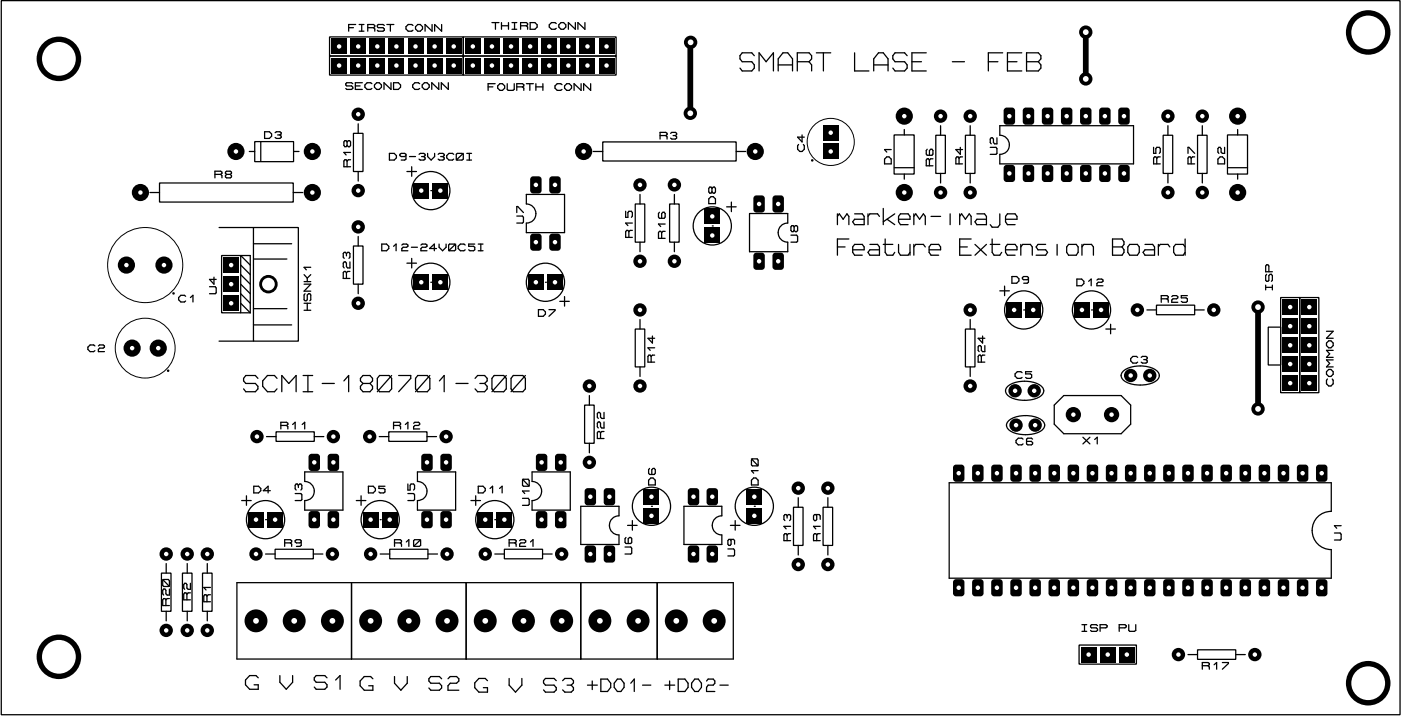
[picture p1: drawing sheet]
<svg xmlns="http://www.w3.org/2000/svg" width="186mm" height="95mm" viewBox="0 0 186 95" stroke-linecap="round" stroke-linejoin="round" font-family="sans-serif">
<!-- layer: Layer 1 -->
<path d="M91.8 5.6v9.5M144.4 4.3v6.2M167.3 40.9v13.5" fill="none" stroke="#000" stroke-width=".76"/>
<g fill="#000">
<circle cx="91.8" cy="5.7" r=".38"/>
<circle cx="167.3" cy="54.4" r=".89"/>
<circle cx="167.3" cy="40.9" r=".38"/>
</g>
<circle cx="167.3" cy="54.4" r=".38" fill="#fff"/>
<circle cx="167.3" cy="40.9" r=".89" fill="#000"/>
<circle cx="167.3" cy="40.9" r=".38" fill="#fff"/>
<circle cx="91.8" cy="5.6" r=".89" fill="#000"/>
<circle cx="91.8" cy="5.6" r=".38" fill="#fff"/>
<circle cx="91.8" cy="15.1" r=".89" fill="#000"/>
<circle cx="91.8" cy="15.1" r=".38" fill="#fff"/>
<circle cx="144.4" cy="4.3" r=".89" fill="#000"/>
<circle cx="144.4" cy="4.3" r=".38" fill="#fff"/>
<circle cx="144.4" cy="10.5" r=".89" fill="#000"/>
<circle cx="144.4" cy="10.5" r=".38" fill="#fff"/>
<circle cx="7.8" cy="7.8" r="2.96" fill="#000"/>
<circle cx="7.8" cy="7.8" r="2.24" fill="#fff"/>
<circle cx="7.8" cy="87.4" r="2.96" fill="#000"/>
<circle cx="7.8" cy="87.4" r="2.24" fill="#fff"/>
<circle cx="181.9" cy="4.3" r="2.96" fill="#000"/>
<circle cx="181.9" cy="4.3" r="2.24" fill="#fff"/>
<circle cx="181.9" cy="90.9" r="2.96" fill="#000"/>
<circle cx="181.9" cy="90.9" r="2.24" fill="#fff"/>
<path d="M44.1 5.2h2v2h-2z" fill="#000"/>
<circle cx="45.1" cy="6.2" r=".3" fill="#fff"/>
<path d="M46.6 5.2h2v2h-2z" fill="#000"/>
<circle cx="47.6" cy="6.2" r=".3" fill="#fff"/>
<path d="M49.1 5.2h2.1v2h-2.1z" fill="#000"/>
<circle cx="50.2" cy="6.2" r=".3" fill="#fff"/>
<path d="M51.7 5.2h2v2h-2z" fill="#000"/>
<circle cx="52.7" cy="6.2" r=".3" fill="#fff"/>
<path d="M54.2 5.2h2.1v2h-2.1z" fill="#000"/>
<circle cx="55.2" cy="6.2" r=".3" fill="#fff"/>
<path d="M56.8 5.2h2v2h-2z" fill="#000"/>
<circle cx="57.8" cy="6.2" r=".3" fill="#fff"/>
<path d="M59.3 5.2h2v2h-2z" fill="#000"/>
<circle cx="60.3" cy="6.2" r=".3" fill="#fff"/>
<path d="M44.1 7.7h2v2h-2z" fill="#000"/>
<circle cx="45.1" cy="8.7" r=".3" fill="#fff"/>
<path d="M46.6 7.7h2v2h-2z" fill="#000"/>
<circle cx="47.6" cy="8.7" r=".3" fill="#fff"/>
<path d="M49.1 7.7h2.1v2h-2.1z" fill="#000"/>
<circle cx="50.2" cy="8.7" r=".3" fill="#fff"/>
<path d="M51.7 7.7h2v2h-2z" fill="#000"/>
<circle cx="52.7" cy="8.7" r=".3" fill="#fff"/>
<path d="M54.2 7.7h2.1v2h-2.1z" fill="#000"/>
<circle cx="55.2" cy="8.7" r=".3" fill="#fff"/>
<path d="M56.8 7.7h2v2h-2z" fill="#000"/>
<circle cx="57.8" cy="8.7" r=".3" fill="#fff"/>
<path d="M59.3 7.7h2v2h-2z" fill="#000"/>
<circle cx="60.3" cy="8.7" r=".3" fill="#fff"/>
<path d="M61.8 5.2h2.1v2h-2.1z" fill="#000"/>
<circle cx="62.9" cy="6.2" r=".3" fill="#fff"/>
<path d="M64.4 5.2h2v2h-2z" fill="#000"/>
<circle cx="65.4" cy="6.2" r=".3" fill="#fff"/>
<path d="M66.9 5.2h2.1v2h-2.1z" fill="#000"/>
<circle cx="67.9" cy="6.2" r=".3" fill="#fff"/>
<path d="M69.5 5.2h2v2h-2z" fill="#000"/>
<circle cx="70.5" cy="6.2" r=".3" fill="#fff"/>
<path d="M72 5.2h2v2h-2z" fill="#000"/>
<circle cx="73" cy="6.2" r=".3" fill="#fff"/>
<path d="M74.5 5.2h2.1v2h-2.1z" fill="#000"/>
<circle cx="75.6" cy="6.2" r=".3" fill="#fff"/>
<path d="M77.1 5.2h2v2h-2z" fill="#000"/>
<circle cx="78.1" cy="6.2" r=".3" fill="#fff"/>
<path d="M79.6 5.2h2.1v2h-2.1z" fill="#000"/>
<circle cx="80.6" cy="6.2" r=".3" fill="#fff"/>
<path d="M61.8 7.7h2.1v2h-2.1z" fill="#000"/>
<circle cx="62.9" cy="8.7" r=".3" fill="#fff"/>
<path d="M64.4 7.7h2v2h-2z" fill="#000"/>
<circle cx="65.4" cy="8.7" r=".3" fill="#fff"/>
<path d="M66.9 7.7h2.1v2h-2.1z" fill="#000"/>
<circle cx="67.9" cy="8.7" r=".3" fill="#fff"/>
<path d="M69.5 7.7h2v2h-2z" fill="#000"/>
<circle cx="70.5" cy="8.7" r=".3" fill="#fff"/>
<path d="M72 7.7h2v2h-2z" fill="#000"/>
<circle cx="73" cy="8.7" r=".3" fill="#fff"/>
<path d="M74.5 7.7h2.1v2h-2.1z" fill="#000"/>
<circle cx="75.6" cy="8.7" r=".3" fill="#fff"/>
<path d="M77.1 7.7h2v2h-2z" fill="#000"/>
<circle cx="78.1" cy="8.7" r=".3" fill="#fff"/>
<path d="M79.6 7.7h2.1v2h-2.1z" fill="#000"/>
<circle cx="80.6" cy="8.7" r=".3" fill="#fff"/>
<path d="M175 62l.3-.2h.8l.3 .2 .1 1.8-.2 .3h-1l-.3-.2z" fill-rule="evenodd" fill="#000"/>
<circle cx="175.7" cy="62.9" r=".3" fill="#fff"/>
<path d="M172.5 62l.3-.2h.8l.3 .2v1.8l-.2 .3h-.9l-.3-.2z" fill-rule="evenodd" fill="#000"/>
<circle cx="173.2" cy="62.9" r=".3" fill="#fff"/>
<path d="M169.9 62l.3-.2h.9l.3 .2v1.8l-.2 .3h-1l-.3-.2z" fill-rule="evenodd" fill="#000"/>
<circle cx="170.6" cy="62.9" r=".3" fill="#fff"/>
<path d="M167.4 62l.3-.2h.8l.3 .2 .1 1.8-.2 .3h-1l-.3-.2z" fill-rule="evenodd" fill="#000"/>
<circle cx="168.1" cy="62.9" r=".3" fill="#fff"/>
<path d="M164.8 62l.3-.2h.9l.3 .2v1.8l-.2 .3h-1l-.3-.2z" fill-rule="evenodd" fill="#000"/>
<circle cx="165.6" cy="62.9" r=".3" fill="#fff"/>
<path d="M162.3 62l.3-.2h.8l.3 .2 .1 1.8-.2 .3h-1l-.3-.2z" fill-rule="evenodd" fill="#000"/>
<circle cx="163" cy="62.9" r=".3" fill="#fff"/>
<path d="M159.8 62l.3-.2h.8l.3 .2v1.8l-.2 .3h-.9l-.3-.2z" fill-rule="evenodd" fill="#000"/>
<circle cx="160.5" cy="62.9" r=".3" fill="#fff"/>
<path d="M157.2 62l.3-.2h.9l.3 .2v1.8l-.2 .3h-1l-.3-.2z" fill-rule="evenodd" fill="#000"/>
<circle cx="157.9" cy="62.9" r=".3" fill="#fff"/>
<path d="M154.7 62l.3-.2h.8l.3 .2 .1 1.8-.2 .3h-1l-.3-.2z" fill-rule="evenodd" fill="#000"/>
<circle cx="155.4" cy="62.9" r=".3" fill="#fff"/>
<path d="M152.1 62l.3-.2h.9l.3 .2v1.8l-.2 .3h-1l-.3-.2z" fill-rule="evenodd" fill="#000"/>
<circle cx="152.9" cy="62.9" r=".3" fill="#fff"/>
<path d="M149.6 62l.3-.2h.8l.3 .2 .1 1.8-.2 .3h-1l-.3-.2z" fill-rule="evenodd" fill="#000"/>
<circle cx="150.3" cy="62.9" r=".3" fill="#fff"/>
<path d="M147.1 62l.3-.2h.8l.3 .2v1.8l-.2 .3h-.9l-.3-.2z" fill-rule="evenodd" fill="#000"/>
<circle cx="147.8" cy="62.9" r=".3" fill="#fff"/>
<path d="M144.5 62l.3-.2h.9l.3 .2v1.8l-.2 .3h-1l-.3-.2z" fill-rule="evenodd" fill="#000"/>
<circle cx="145.2" cy="62.9" r=".3" fill="#fff"/>
<path d="M142 62l.3-.2h.8l.3 .2 .1 1.8-.2 .3h-1l-.3-.2z" fill-rule="evenodd" fill="#000"/>
<circle cx="142.7" cy="62.9" r=".3" fill="#fff"/>
<path d="M139.4 62l.3-.2h.9l.3 .2v1.8l-.2 .3h-1l-.3-.2z" fill-rule="evenodd" fill="#000"/>
<circle cx="140.2" cy="62.9" r=".3" fill="#fff"/>
<path d="M136.9 62l.3-.2h.8l.3 .2 .1 1.8-.2 .3h-1l-.3-.2z" fill-rule="evenodd" fill="#000"/>
<circle cx="137.6" cy="62.9" r=".3" fill="#fff"/>
<path d="M134.4 62l.3-.2h.8l.3 .2v1.8l-.2 .3h-.9l-.3-.2z" fill-rule="evenodd" fill="#000"/>
<circle cx="135.1" cy="62.9" r=".3" fill="#fff"/>
<path d="M131.8 62l.3-.2h.9l.3 .2v1.8l-.2 .3h-1l-.3-.2z" fill-rule="evenodd" fill="#000"/>
<circle cx="132.5" cy="62.9" r=".3" fill="#fff"/>
<path d="M129.3 62l.3-.2h.8l.3 .2 .1 1.8-.2 .3h-1l-.3-.2z" fill-rule="evenodd" fill="#000"/>
<circle cx="130" cy="62.9" r=".3" fill="#fff"/>
<path d="M126.7 62l.3-.2h.9l.3 .2v1.8l-.2 .3h-1l-.3-.2z" fill-rule="evenodd" fill="#000"/>
<circle cx="127.5" cy="62.9" r=".3" fill="#fff"/>
<path d="M126.7 77.3l.3-.3h.9l.3 .3v1.7l-.2 .3h-1l-.3-.2z" fill-rule="evenodd" fill="#000"/>
<circle cx="127.5" cy="78.2" r=".3" fill="#fff"/>
<path d="M129.3 77.3l.3-.3h.8l.3 .3 .1 1.7-.2 .3h-1l-.3-.2z" fill-rule="evenodd" fill="#000"/>
<circle cx="130" cy="78.2" r=".3" fill="#fff"/>
<path d="M131.8 77.3l.3-.3h.9l.3 .3v1.7l-.2 .3h-1l-.3-.2z" fill-rule="evenodd" fill="#000"/>
<circle cx="132.5" cy="78.2" r=".3" fill="#fff"/>
<path d="M134.4 77.3l.3-.3h.8l.3 .3v1.7l-.2 .3h-.9l-.3-.2z" fill-rule="evenodd" fill="#000"/>
<circle cx="135.1" cy="78.2" r=".3" fill="#fff"/>
<path d="M136.9 77.3l.3-.3h.8l.3 .3 .1 1.7-.2 .3h-1l-.3-.2z" fill-rule="evenodd" fill="#000"/>
<circle cx="137.6" cy="78.2" r=".3" fill="#fff"/>
<path d="M139.4 77.3l.3-.3h.9l.3 .3v1.7l-.2 .3h-1l-.3-.2z" fill-rule="evenodd" fill="#000"/>
<circle cx="140.2" cy="78.2" r=".3" fill="#fff"/>
<path d="M142 77.3l.3-.3h.8l.3 .3 .1 1.7-.2 .3h-1l-.3-.2z" fill-rule="evenodd" fill="#000"/>
<circle cx="142.7" cy="78.2" r=".3" fill="#fff"/>
<path d="M144.5 77.3l.3-.3h.9l.3 .3v1.7l-.2 .3h-1l-.3-.2z" fill-rule="evenodd" fill="#000"/>
<circle cx="145.2" cy="78.2" r=".3" fill="#fff"/>
<path d="M147.1 77.3l.3-.3h.8l.3 .3v1.7l-.2 .3h-.9l-.3-.2z" fill-rule="evenodd" fill="#000"/>
<circle cx="147.8" cy="78.2" r=".3" fill="#fff"/>
<path d="M149.6 77.3l.3-.3h.8l.3 .3 .1 1.7-.2 .3h-1l-.3-.2z" fill-rule="evenodd" fill="#000"/>
<circle cx="150.3" cy="78.2" r=".3" fill="#fff"/>
<path d="M152.1 77.3l.3-.3h.9l.3 .3v1.7l-.2 .3h-1l-.3-.2z" fill-rule="evenodd" fill="#000"/>
<circle cx="152.9" cy="78.2" r=".3" fill="#fff"/>
<path d="M154.7 77.3l.3-.3h.8l.3 .3 .1 1.7-.2 .3h-1l-.3-.2z" fill-rule="evenodd" fill="#000"/>
<circle cx="155.4" cy="78.2" r=".3" fill="#fff"/>
<path d="M157.2 77.3l.3-.3h.9l.3 .3v1.7l-.2 .3h-1l-.3-.2z" fill-rule="evenodd" fill="#000"/>
<circle cx="157.9" cy="78.2" r=".3" fill="#fff"/>
<path d="M159.8 77.3l.3-.3h.8l.3 .3v1.7l-.2 .3h-.9l-.3-.2z" fill-rule="evenodd" fill="#000"/>
<circle cx="160.5" cy="78.2" r=".3" fill="#fff"/>
<path d="M162.3 77.3l.3-.3h.8l.3 .3 .1 1.7-.2 .3h-1l-.3-.2z" fill-rule="evenodd" fill="#000"/>
<circle cx="163" cy="78.2" r=".3" fill="#fff"/>
<path d="M164.8 77.3l.3-.3h.9l.3 .3v1.7l-.2 .3h-1l-.3-.2z" fill-rule="evenodd" fill="#000"/>
<circle cx="165.6" cy="78.2" r=".3" fill="#fff"/>
<path d="M167.4 77.3l.3-.3h.8l.3 .3 .1 1.7-.2 .3h-1l-.3-.2z" fill-rule="evenodd" fill="#000"/>
<circle cx="168.1" cy="78.2" r=".3" fill="#fff"/>
<path d="M169.9 77.3l.3-.3h.9l.3 .3v1.7l-.2 .3h-1l-.3-.2z" fill-rule="evenodd" fill="#000"/>
<circle cx="170.6" cy="78.2" r=".3" fill="#fff"/>
<path d="M172.5 77.3l.3-.3h.8l.3 .3v1.7l-.2 .3h-.9l-.3-.2z" fill-rule="evenodd" fill="#000"/>
<circle cx="173.2" cy="78.2" r=".3" fill="#fff"/>
<path d="M175 77.3l.3-.3h.8l.3 .3 .1 1.7-.2 .3h-1l-.3-.2z" fill-rule="evenodd" fill="#000"/>
<circle cx="175.7" cy="78.2" r=".3" fill="#fff"/>
<path d="M29.7 34.2h2v2.1h-2z" fill="#000"/>
<circle cx="30.7" cy="35.3" r=".3" fill="#fff"/>
<path d="M29.7 36.8h2v2h-2z" fill="#000"/>
<circle cx="30.7" cy="37.8" r=".3" fill="#fff"/>
<path d="M29.7 39.3h2v2.1h-2z" fill="#000"/>
<circle cx="30.7" cy="40.3" r=".3" fill="#fff"/>
<circle cx="35.7" cy="37.8" r="1.23" fill="#000"/>
<circle cx="35.7" cy="37.8" r=".85" fill="#fff"/>
<circle cx="77.6" cy="20.2" r="1.14" fill="#000"/>
<circle cx="77.6" cy="20.2" r=".3" fill="#fff"/>
<circle cx="100.4" cy="20.2" r="1.14" fill="#000"/>
<circle cx="100.4" cy="20.2" r=".3" fill="#fff"/>
<circle cx="147.8" cy="55.2" r="1.02" fill="#000"/>
<circle cx="147.8" cy="55.2" r=".3" fill="#fff"/>
<circle cx="142.7" cy="55.2" r="1.02" fill="#000"/>
<circle cx="142.7" cy="55.2" r=".3" fill="#fff"/>
<circle cx="41.5" cy="25.6" r="1.14" fill="#000"/>
<circle cx="41.5" cy="25.6" r=".3" fill="#fff"/>
<circle cx="18.7" cy="25.6" r="1.14" fill="#000"/>
<circle cx="18.7" cy="25.6" r=".3" fill="#fff"/>
<circle cx="41.5" cy="20.2" r="1.14" fill="#000"/>
<circle cx="41.5" cy="20.2" r=".3" fill="#fff"/>
<circle cx="31.4" cy="20.2" r="1.14" fill="#000"/>
<circle cx="31.4" cy="20.2" r=".3" fill="#fff"/>
<circle cx="34" cy="82.6" r="1.52" fill="#000"/>
<circle cx="34" cy="82.6" r=".38" fill="#fff"/>
<circle cx="39.1" cy="82.6" r="1.52" fill="#000"/>
<circle cx="39.1" cy="82.6" r=".38" fill="#fff"/>
<circle cx="44.2" cy="82.6" r="1.52" fill="#000"/>
<circle cx="44.2" cy="82.6" r=".38" fill="#fff"/>
<circle cx="49.3" cy="82.6" r="1.52" fill="#000"/>
<circle cx="49.3" cy="82.6" r=".38" fill="#fff"/>
<circle cx="54.4" cy="82.6" r="1.52" fill="#000"/>
<circle cx="54.4" cy="82.6" r=".38" fill="#fff"/>
<circle cx="59.4" cy="82.6" r="1.52" fill="#000"/>
<circle cx="59.4" cy="82.6" r=".38" fill="#fff"/>
<circle cx="79.8" cy="82.6" r="1.52" fill="#000"/>
<circle cx="79.8" cy="82.6" r=".38" fill="#fff"/>
<circle cx="84.8" cy="82.6" r="1.52" fill="#000"/>
<circle cx="84.8" cy="82.6" r=".38" fill="#fff"/>
<circle cx="21.8" cy="35.3" r="1.14" fill="#000"/>
<circle cx="21.8" cy="35.3" r=".3" fill="#fff"/>
<circle cx="16.8" cy="35.3" r="1.14" fill="#000"/>
<circle cx="16.8" cy="35.3" r=".3" fill="#fff"/>
<circle cx="27.6" cy="73.7" r=".89" fill="#000"/>
<circle cx="27.6" cy="73.7" r=".3" fill="#fff"/>
<circle cx="27.6" cy="83.9" r=".89" fill="#000"/>
<circle cx="27.6" cy="83.9" r=".3" fill="#fff"/>
<circle cx="24.9" cy="73.7" r=".89" fill="#000"/>
<circle cx="24.9" cy="73.7" r=".3" fill="#fff"/>
<circle cx="24.9" cy="83.9" r=".89" fill="#000"/>
<circle cx="24.9" cy="83.9" r=".3" fill="#fff"/>
<circle cx="47.6" cy="25.4" r=".89" fill="#000"/>
<circle cx="47.6" cy="25.4" r=".3" fill="#fff"/>
<circle cx="47.6" cy="15.2" r=".89" fill="#000"/>
<circle cx="47.6" cy="15.2" r=".3" fill="#fff"/>
<path d="M55 24.3h2v2.1h-2z" fill="#000"/>
<circle cx="56" cy="25.4" r=".3" fill="#fff"/>
<path d="M57.5 24.3h2.1v2.1h-2.1z" fill="#000"/>
<circle cx="58.5" cy="25.4" r=".3" fill="#fff"/>
<path d="M70.6 31.2l.2-.1h.9l.3 .2v1.7l-.2 .3-1 .1-.3-.3v-1.7z" fill-rule="evenodd" fill="#000"/>
<circle cx="71.2" cy="32.2" r=".3" fill="#fff"/>
<path d="M73.1 31.2l.3-.1h.8l.3 .2v1.7l-.2 .3-.9 .1-.3-.3-.1-1.7z" fill-rule="evenodd" fill="#000"/>
<circle cx="73.8" cy="32.2" r=".3" fill="#fff"/>
<path d="M73.1 23.6l.3-.1h.8l.3 .2v1.7l-.2 .3h-.9l-.3-.2-.1-1.7z" fill-rule="evenodd" fill="#000"/>
<circle cx="73.8" cy="24.6" r=".3" fill="#fff"/>
<path d="M70.6 23.6l.2-.1h.9l.3 .2v1.7l-.2 .3h-1l-.3-.2v-1.7z" fill-rule="evenodd" fill="#000"/>
<circle cx="71.2" cy="24.6" r=".3" fill="#fff"/>
<path d="M72.8 36.5h2v2.1h-2z" fill="#000"/>
<circle cx="73.8" cy="37.5" r=".3" fill="#fff"/>
<path d="M70.2 36.5h2.1v2.1h-2.1z" fill="#000"/>
<circle cx="71.2" cy="37.5" r=".3" fill="#fff"/>
<path d="M133.5 22.1l.3-.2h.8l.3 .2 .1 1.8-.3 .3h-.9l-.3-.2-.1-1.7z" fill-rule="evenodd" fill="#000"/>
<circle cx="134.2" cy="23.1" r=".3" fill="#fff"/>
<path d="M136.1 22.1l.2-.2h.9l.3 .2v1.8l-.2 .3h-1l-.3-.2v-1.7z" fill-rule="evenodd" fill="#000"/>
<circle cx="136.7" cy="23.1" r=".3" fill="#fff"/>
<path d="M138.6 22.1l.3-.2h.8l.3 .2v1.8l-.2 .3h-.9l-.3-.2-.1-1.7z" fill-rule="evenodd" fill="#000"/>
<circle cx="139.3" cy="23.1" r=".3" fill="#fff"/>
<path d="M141.1 22.1l.3-.2h.8l.3 .2 .1 1.8-.2 .3h-1l-.3-.2v-1.7z" fill-rule="evenodd" fill="#000"/>
<circle cx="141.8" cy="23.1" r=".3" fill="#fff"/>
<path d="M143.7 22.1l.2-.2h.9l.3 .2v1.8l-.2 .3h-1l-.3-.2v-1.7z" fill-rule="evenodd" fill="#000"/>
<circle cx="144.4" cy="23.1" r=".3" fill="#fff"/>
<path d="M146.2 22.1l.3-.2h.8l.3 .2 .1 1.8-.3 .3h-.9l-.3-.2-.1-1.7z" fill-rule="evenodd" fill="#000"/>
<circle cx="146.9" cy="23.1" r=".3" fill="#fff"/>
<path d="M148.8 22.1l.2-.2h.9l.3 .2v1.8l-.2 .3h-1l-.3-.2v-1.7z" fill-rule="evenodd" fill="#000"/>
<circle cx="149.4" cy="23.1" r=".3" fill="#fff"/>
<path d="M148.8 14.5l.2-.2h.9l.3 .2v1.8l-.2 .3h-1l-.3-.2v-1.8z" fill-rule="evenodd" fill="#000"/>
<circle cx="149.4" cy="15.5" r=".3" fill="#fff"/>
<path d="M146.2 14.5l.3-.2h.8l.3 .2 .1 1.8-.3 .3h-.9l-.3-.2-.1-1.8z" fill-rule="evenodd" fill="#000"/>
<circle cx="146.9" cy="15.5" r=".3" fill="#fff"/>
<path d="M143.7 14.5l.2-.2h.9l.3 .2v1.8l-.2 .3h-1l-.3-.2v-1.8z" fill-rule="evenodd" fill="#000"/>
<circle cx="144.4" cy="15.5" r=".3" fill="#fff"/>
<path d="M141.1 14.5l.3-.2h.8l.3 .2 .1 1.8-.2 .3h-1l-.3-.2v-1.8z" fill-rule="evenodd" fill="#000"/>
<circle cx="141.8" cy="15.5" r=".3" fill="#fff"/>
<path d="M138.6 14.5l.3-.2h.8l.3 .2v1.8l-.2 .3h-.9l-.3-.2-.1-1.8z" fill-rule="evenodd" fill="#000"/>
<circle cx="139.3" cy="15.5" r=".3" fill="#fff"/>
<path d="M136.1 14.5l.2-.2h.9l.3 .2v1.8l-.2 .3h-1l-.3-.2v-1.8z" fill-rule="evenodd" fill="#000"/>
<circle cx="136.7" cy="15.5" r=".3" fill="#fff"/>
<path d="M133.5 14.5l.3-.2h.8l.3 .2 .1 1.8-.3 .3h-.9l-.3-.2-.1-1.8z" fill-rule="evenodd" fill="#000"/>
<circle cx="134.2" cy="15.5" r=".3" fill="#fff"/>
<circle cx="129" cy="25.6" r=".89" fill="#000"/>
<circle cx="129" cy="25.6" r=".3" fill="#fff"/>
<circle cx="129" cy="15.5" r=".89" fill="#000"/>
<circle cx="129" cy="15.5" r=".3" fill="#fff"/>
<circle cx="155.3" cy="25.6" r=".89" fill="#000"/>
<circle cx="155.3" cy="25.6" r=".3" fill="#fff"/>
<circle cx="155.3" cy="15.5" r=".89" fill="#000"/>
<circle cx="155.3" cy="15.5" r=".3" fill="#fff"/>
<circle cx="125.1" cy="25.6" r=".89" fill="#000"/>
<circle cx="125.1" cy="25.6" r=".3" fill="#fff"/>
<circle cx="125.1" cy="15.5" r=".89" fill="#000"/>
<circle cx="125.1" cy="15.5" r=".3" fill="#fff"/>
<circle cx="159.9" cy="25.6" r=".89" fill="#000"/>
<circle cx="159.9" cy="25.6" r=".3" fill="#fff"/>
<circle cx="159.9" cy="15.5" r=".89" fill="#000"/>
<circle cx="159.9" cy="15.5" r=".3" fill="#fff"/>
<circle cx="120.2" cy="15.5" r="1.14" fill="#000"/>
<circle cx="120.2" cy="15.5" r=".3" fill="#fff"/>
<circle cx="120.2" cy="25.6" r="1.14" fill="#000"/>
<circle cx="120.2" cy="25.6" r=".3" fill="#fff"/>
<circle cx="164.5" cy="15.5" r="1.14" fill="#000"/>
<circle cx="164.5" cy="15.5" r=".3" fill="#fff"/>
<circle cx="164.5" cy="25.6" r="1.14" fill="#000"/>
<circle cx="164.5" cy="25.6" r=".3" fill="#fff"/>
<path d="M109.4 19.1h2.1v2.1h-2.1z" fill="#000"/>
<circle cx="110.4" cy="20.2" r=".3" fill="#fff"/>
<path d="M109.4 16.6h2.1v2.1h-2.1z" fill="#000"/>
<circle cx="110.4" cy="17.7" r=".3" fill="#fff"/>
<circle cx="135" cy="52" r=".89" fill="#000"/>
<circle cx="135" cy="52" r=".3" fill="#fff"/>
<circle cx="137.5" cy="52" r=".89" fill="#000"/>
<circle cx="137.5" cy="52" r=".3" fill="#fff"/>
<circle cx="137.6" cy="56.6" r=".89" fill="#000"/>
<circle cx="137.6" cy="56.6" r=".3" fill="#fff"/>
<circle cx="135.1" cy="56.6" r=".89" fill="#000"/>
<circle cx="135.1" cy="56.6" r=".3" fill="#fff"/>
<path d="M41.1 68.2l.3-.2h.8l.3 .2v1.7l-.2 .3-.9 .1-.3-.2-.1-1.8z" fill-rule="evenodd" fill="#000"/>
<circle cx="41.8" cy="69.1" r=".3" fill="#fff"/>
<path d="M43.6 68.2l.3-.2h.8l.3 .2 .1 1.7-.2 .3-1 .1-.3-.2v-1.8z" fill-rule="evenodd" fill="#000"/>
<circle cx="44.3" cy="69.1" r=".3" fill="#fff"/>
<path d="M43.6 60.5l.3-.1h.8l.3 .2 .1 1.7-.2 .3-1 .1-.3-.3v-1.7z" fill-rule="evenodd" fill="#000"/>
<circle cx="44.3" cy="61.5" r=".3" fill="#fff"/>
<path d="M41.1 60.5l.3-.1h.8l.3 .2v1.7l-.2 .3-.9 .1-.3-.3-.1-1.7z" fill-rule="evenodd" fill="#000"/>
<circle cx="41.8" cy="61.5" r=".3" fill="#fff"/>
<path d="M56.1 68.2l.2-.2h.9l.3 .2v1.7l-.2 .3-1 .1-.3-.2v-1.8z" fill-rule="evenodd" fill="#000"/>
<circle cx="56.8" cy="69.1" r=".3" fill="#fff"/>
<path d="M58.6 68.2l.3-.2h.8l.3 .2 .1 1.7-.2 .3-1 .1-.3-.2-.1-1.8z" fill-rule="evenodd" fill="#000"/>
<circle cx="59.3" cy="69.1" r=".3" fill="#fff"/>
<path d="M58.6 60.5l.3-.1h.8l.3 .2 .1 1.7-.2 .3-1 .1-.3-.3-.1-1.7z" fill-rule="evenodd" fill="#000"/>
<circle cx="59.3" cy="61.5" r=".3" fill="#fff"/>
<path d="M56.1 60.5l.2-.1h.9l.3 .2v1.7l-.2 .3-1 .1-.3-.3v-1.7z" fill-rule="evenodd" fill="#000"/>
<circle cx="56.8" cy="61.5" r=".3" fill="#fff"/>
<path d="M80.3 65.1l.3-.2h.8l.3 .3 .1 1.7-.2 .3h-1l-.3-.2v-1.7z" fill-rule="evenodd" fill="#000"/>
<circle cx="81" cy="66.1" r=".3" fill="#fff"/>
<path d="M77.8 65.1l.3-.2h.8l.3 .3v1.7l-.2 .3h-.9l-.3-.2-.1-1.7z" fill-rule="evenodd" fill="#000"/>
<circle cx="78.5" cy="66.1" r=".3" fill="#fff"/>
<path d="M77.8 72.7l.3-.1h.8l.3 .2v1.7l-.2 .3h-.9l-.3-.2-.1-1.7z" fill-rule="evenodd" fill="#000"/>
<circle cx="78.5" cy="73.7" r=".3" fill="#fff"/>
<path d="M80.3 72.7l.3-.1h.8l.3 .2 .1 1.7-.2 .3h-1l-.3-.2v-1.7z" fill-rule="evenodd" fill="#000"/>
<circle cx="81" cy="73.7" r=".3" fill="#fff"/>
<path d="M102.7 26.2l.3-.2h.9l.3 .2v1.7l-.2 .3-1 .1-.3-.2z" fill-rule="evenodd" fill="#000"/>
<circle cx="103.5" cy="27.1" r=".3" fill="#fff"/>
<path d="M100.2 26.2l.3-.2h.8l.3 .2 .1 1.7-.2 .3-1 .1-.3-.2z" fill-rule="evenodd" fill="#000"/>
<circle cx="100.9" cy="27.1" r=".3" fill="#fff"/>
<path d="M100.2 33.8l.3-.2h.8l.3 .2 .1 1.8-.2 .3h-1l-.3-.2z" fill-rule="evenodd" fill="#000"/>
<circle cx="100.9" cy="34.8" r=".3" fill="#fff"/>
<path d="M102.7 33.8l.3-.2h.9l.3 .2v1.8l-.2 .3h-1l-.3-.2z" fill-rule="evenodd" fill="#000"/>
<circle cx="103.5" cy="34.8" r=".3" fill="#fff"/>
<circle cx="34" cy="73.7" r=".89" fill="#000"/>
<circle cx="34" cy="73.7" r=".3" fill="#fff"/>
<circle cx="44.2" cy="73.7" r=".89" fill="#000"/>
<circle cx="44.2" cy="73.7" r=".3" fill="#fff"/>
<path d="M33 68.1h2.1v2h-2.1z" fill="#000"/>
<circle cx="34" cy="69.1" r=".3" fill="#fff"/>
<path d="M35.6 68.1h2v2h-2z" fill="#000"/>
<circle cx="36.6" cy="69.1" r=".3" fill="#fff"/>
<circle cx="34.2" cy="58.1" r=".89" fill="#000"/>
<circle cx="34.2" cy="58.1" r=".3" fill="#fff"/>
<circle cx="44.3" cy="58.1" r=".89" fill="#000"/>
<circle cx="44.3" cy="58.1" r=".3" fill="#fff"/>
<circle cx="49.3" cy="73.7" r=".89" fill="#000"/>
<circle cx="49.3" cy="73.7" r=".3" fill="#fff"/>
<circle cx="59.4" cy="73.7" r=".89" fill="#000"/>
<circle cx="59.4" cy="73.7" r=".3" fill="#fff"/>
<path d="M48.3 68.1h2v2h-2z" fill="#000"/>
<circle cx="49.3" cy="69.1" r=".3" fill="#fff"/>
<path d="M50.8 68.1h2v2h-2z" fill="#000"/>
<circle cx="51.8" cy="69.1" r=".3" fill="#fff"/>
<circle cx="49.1" cy="58.1" r=".89" fill="#000"/>
<circle cx="49.1" cy="58.1" r=".3" fill="#fff"/>
<circle cx="59.3" cy="58.1" r=".89" fill="#000"/>
<circle cx="59.3" cy="58.1" r=".3" fill="#fff"/>
<path d="M93.7 27.8h2v2h-2z" fill="#000"/>
<circle cx="94.7" cy="28.8" r=".3" fill="#fff"/>
<path d="M93.7 30.3h2v2h-2z" fill="#000"/>
<circle cx="94.7" cy="31.3" r=".3" fill="#fff"/>
<circle cx="85.1" cy="34.8" r=".89" fill="#000"/>
<circle cx="85.1" cy="34.8" r=".3" fill="#fff"/>
<circle cx="85.1" cy="24.6" r=".89" fill="#000"/>
<circle cx="85.1" cy="24.6" r=".3" fill="#fff"/>
<circle cx="89.7" cy="24.6" r=".89" fill="#000"/>
<circle cx="89.7" cy="24.6" r=".3" fill="#fff"/>
<circle cx="89.7" cy="34.8" r=".89" fill="#000"/>
<circle cx="89.7" cy="34.8" r=".3" fill="#fff"/>
<path d="M85.6 67.6h2v2h-2z" fill="#000"/>
<circle cx="86.6" cy="68.6" r=".3" fill="#fff"/>
<path d="M85.6 65.1h2v2h-2z" fill="#000"/>
<circle cx="86.6" cy="66.1" r=".3" fill="#fff"/>
<circle cx="106.1" cy="75.1" r=".89" fill="#000"/>
<circle cx="106.1" cy="75.1" r=".3" fill="#fff"/>
<circle cx="106.1" cy="64.9" r=".89" fill="#000"/>
<circle cx="106.1" cy="64.9" r=".3" fill="#fff"/>
<circle cx="21" cy="46.3" r="1.14" fill="#000"/>
<circle cx="21" cy="46.3" r=".3" fill="#fff"/>
<circle cx="17.6" cy="46.3" r="1.14" fill="#000"/>
<circle cx="17.6" cy="46.3" r=".3" fill="#fff"/>
<circle cx="166.8" cy="87.1" r=".89" fill="#000"/>
<circle cx="166.8" cy="87.1" r=".3" fill="#fff"/>
<circle cx="156.7" cy="87.1" r=".89" fill="#000"/>
<circle cx="156.7" cy="87.1" r=".3" fill="#fff"/>
<path d="M170.5 39.8h2.1v2.1h-2.1z" fill="#000"/>
<circle cx="171.5" cy="40.9" r=".3" fill="#fff"/>
<path d="M170.5 42.4h2.1v2h-2.1z" fill="#000"/>
<circle cx="171.5" cy="43.4" r=".3" fill="#fff"/>
<path d="M170.5 44.9h2.1v2h-2.1z" fill="#000"/>
<circle cx="171.5" cy="45.9" r=".3" fill="#fff"/>
<path d="M170.5 47.4h2.1v2h-2.1z" fill="#000"/>
<circle cx="171.5" cy="48.4" r=".3" fill="#fff"/>
<path d="M170.5 50h2.1v2h-2.1z" fill="#000"/>
<circle cx="171.5" cy="51" r=".3" fill="#fff"/>
<path d="M173.1 39.8h2v2.1h-2z" fill="#000"/>
<circle cx="174.1" cy="40.9" r=".3" fill="#fff"/>
<path d="M173.1 42.4h2v2h-2z" fill="#000"/>
<circle cx="174.1" cy="43.4" r=".3" fill="#fff"/>
<path d="M173.1 44.9h2v2h-2z" fill="#000"/>
<circle cx="174.1" cy="45.9" r=".3" fill="#fff"/>
<path d="M173.1 47.4h2v2h-2z" fill="#000"/>
<circle cx="174.1" cy="48.4" r=".3" fill="#fff"/>
<path d="M173.1 50h2v2h-2z" fill="#000"/>
<circle cx="174.1" cy="51" r=".3" fill="#fff"/>
<path d="M143.7 86.1h2.1v2h-2.1z" fill="#000"/>
<circle cx="144.7" cy="87.1" r=".3" fill="#fff"/>
<path d="M146.3 86.1h2v2h-2z" fill="#000"/>
<circle cx="147.3" cy="87.1" r=".3" fill="#fff"/>
<path d="M148.8 86.1h2v2h-2z" fill="#000"/>
<circle cx="149.8" cy="87.1" r=".3" fill="#fff"/>
<circle cx="89.9" cy="82.6" r="1.52" fill="#000"/>
<circle cx="89.9" cy="82.6" r=".38" fill="#fff"/>
<circle cx="95" cy="82.6" r="1.52" fill="#000"/>
<circle cx="95" cy="82.6" r=".38" fill="#fff"/>
<path d="M99.3 67.6h2v2h-2z" fill="#000"/>
<circle cx="100.3" cy="68.6" r=".3" fill="#fff"/>
<path d="M99.3 65.1h2v2h-2z" fill="#000"/>
<circle cx="100.3" cy="66.1" r=".3" fill="#fff"/>
<circle cx="110.1" cy="75.1" r=".89" fill="#000"/>
<circle cx="110.1" cy="75.1" r=".3" fill="#fff"/>
<circle cx="110.1" cy="64.9" r=".89" fill="#000"/>
<circle cx="110.1" cy="64.9" r=".3" fill="#fff"/>
<path d="M94 65.1l.3-.2h.8l.3 .3 .1 1.7-.3 .3h-.9l-.3-.2-.1-1.7z" fill-rule="evenodd" fill="#000"/>
<circle cx="94.7" cy="66.1" r=".3" fill="#fff"/>
<path d="M91.5 65.1l.3-.2h.8l.3 .3 .1 1.7-.2 .3h-1l-.3-.2-.1-1.7z" fill-rule="evenodd" fill="#000"/>
<circle cx="92.2" cy="66.1" r=".3" fill="#fff"/>
<path d="M91.5 72.7l.3-.1h.8l.3 .2 .1 1.7-.2 .3h-1l-.3-.2-.1-1.7z" fill-rule="evenodd" fill="#000"/>
<circle cx="92.2" cy="73.7" r=".3" fill="#fff"/>
<path d="M94 72.7l.3-.1h.8l.3 .2 .1 1.7-.3 .3h-.9l-.3-.2-.1-1.7z" fill-rule="evenodd" fill="#000"/>
<circle cx="94.7" cy="73.7" r=".3" fill="#fff"/>
<circle cx="64.5" cy="82.6" r="1.52" fill="#000"/>
<circle cx="64.5" cy="82.6" r=".38" fill="#fff"/>
<circle cx="69.6" cy="82.6" r="1.52" fill="#000"/>
<circle cx="69.6" cy="82.6" r=".38" fill="#fff"/>
<circle cx="74.7" cy="82.6" r="1.52" fill="#000"/>
<circle cx="74.7" cy="82.6" r=".38" fill="#fff"/>
<circle cx="22.1" cy="73.7" r=".89" fill="#000"/>
<circle cx="22.1" cy="73.7" r=".3" fill="#fff"/>
<circle cx="22.1" cy="83.9" r=".89" fill="#000"/>
<circle cx="22.1" cy="83.9" r=".3" fill="#fff"/>
<path d="M63.5 68.1h2v2h-2z" fill="#000"/>
<circle cx="64.5" cy="69.1" r=".3" fill="#fff"/>
<path d="M66 68.1h2.1v2h-2.1z" fill="#000"/>
<circle cx="67.1" cy="69.1" r=".3" fill="#fff"/>
<circle cx="64.5" cy="73.7" r=".89" fill="#000"/>
<circle cx="64.5" cy="73.7" r=".3" fill="#fff"/>
<circle cx="74.7" cy="73.7" r=".89" fill="#000"/>
<circle cx="74.7" cy="73.7" r=".3" fill="#fff"/>
<circle cx="78.4" cy="51.4" r=".89" fill="#000"/>
<circle cx="78.4" cy="51.4" r=".3" fill="#fff"/>
<circle cx="78.4" cy="61.5" r=".89" fill="#000"/>
<circle cx="78.4" cy="61.5" r=".3" fill="#fff"/>
<path d="M71.3 68.2l.3-.2h.8l.3 .2 .1 1.7-.2 .3-1 .1-.3-.2-.1-1.8z" fill-rule="evenodd" fill="#000"/>
<circle cx="72" cy="69.1" r=".3" fill="#fff"/>
<path d="M73.9 68.2l.2-.2h.9l.3 .2v1.7l-.2 .3-1 .1-.3-.2v-1.8z" fill-rule="evenodd" fill="#000"/>
<circle cx="74.5" cy="69.1" r=".3" fill="#fff"/>
<path d="M73.9 60.5l.2-.1h.9l.3 .2v1.7l-.2 .3-1 .1-.3-.3v-1.7z" fill-rule="evenodd" fill="#000"/>
<circle cx="74.5" cy="61.5" r=".3" fill="#fff"/>
<path d="M71.3 60.5l.3-.1h.8l.3 .2 .1 1.7-.2 .3-1 .1-.3-.3-.1-1.7z" fill-rule="evenodd" fill="#000"/>
<circle cx="72" cy="61.5" r=".3" fill="#fff"/>
<circle cx="85.1" cy="41.2" r=".89" fill="#000"/>
<circle cx="85.1" cy="41.2" r=".3" fill="#fff"/>
<circle cx="85.1" cy="51.4" r=".89" fill="#000"/>
<circle cx="85.1" cy="51.4" r=".3" fill="#fff"/>
<circle cx="150.3" cy="50" r=".89" fill="#000"/>
<circle cx="150.3" cy="50" r=".3" fill="#fff"/>
<circle cx="152.9" cy="50" r=".89" fill="#000"/>
<circle cx="152.9" cy="50" r=".3" fill="#fff"/>
<path d="M55 36.5h2v2.1h-2z" fill="#000"/>
<circle cx="56" cy="37.5" r=".3" fill="#fff"/>
<path d="M57.5 36.5h2.1v2.1h-2.1z" fill="#000"/>
<circle cx="58.5" cy="37.5" r=".3" fill="#fff"/>
<circle cx="47.6" cy="30.2" r=".89" fill="#000"/>
<circle cx="47.6" cy="30.2" r=".3" fill="#fff"/>
<circle cx="47.6" cy="40.3" r=".89" fill="#000"/>
<circle cx="47.6" cy="40.3" r=".3" fill="#fff"/>
<path d="M133.8 40.2h2v2h-2z" fill="#000"/>
<circle cx="134.8" cy="41.2" r=".3" fill="#fff"/>
<path d="M136.4 40.2h2v2h-2z" fill="#000"/>
<circle cx="137.4" cy="41.2" r=".3" fill="#fff"/>
<circle cx="129" cy="41.2" r=".89" fill="#000"/>
<circle cx="129" cy="41.2" r=".3" fill="#fff"/>
<circle cx="129" cy="51.4" r=".89" fill="#000"/>
<circle cx="129" cy="51.4" r=".3" fill="#fff"/>
<path d="M145.4 40.2h2v2h-2z" fill="#000"/>
<circle cx="146.4" cy="41.2" r=".3" fill="#fff"/>
<path d="M142.8 40.2h2.1v2h-2.1z" fill="#000"/>
<circle cx="143.8" cy="41.2" r=".3" fill="#fff"/>
<circle cx="151.2" cy="41.2" r=".89" fill="#000"/>
<circle cx="151.2" cy="41.2" r=".3" fill="#fff"/>
<circle cx="161.4" cy="41.2" r=".89" fill="#000"/>
<circle cx="161.4" cy="41.2" r=".3" fill="#fff"/>
<g fill="none" stroke="#000" stroke-width=".17">
<path d="M.2 .1h185.9v95h-185.9zM33.9 18.8h5.1v2.7h-5.1zM34.7 18.8v2.7M35.2 17.5h.6l.3 .3v.3l-.3 .3h-.6zM36.6 17.7l.1-.2h.5l.2 .2v.1l-.2 .1M36.9 17.9h.3M37.2 17.9l.2 .2v.2l-.2 .1h-.5l-.1-.1M43.8 4.9h17.8v2.6h-17.8zM43.8 7.5h17.8v2.5h-17.8zM46.1 18.9l.2-.2h.2l.1 .2v.4l-.1 .2h-.2l-.2-.2M46.1 18.9l-.1-.2h-.2l-.1 .2v.4l.1 .2h.2l.1-.2M46.1 18.9v.4"/>
<path d="M46.4 3.7h.6M46.9 11.1l-.2-.1h-.6l-.1 .1v.2l.1 .1h.6l.2 .2v.2l-.2 .1h-.6l-.1-.1M47 17.7h1.3v5.1h-1.3zM47.2 11.4h.7M47.3 3.3h-.9v.8M47.6 16.5v1.2M47.8 3.3h.6M47.8 4.1h.6M48.1 3.3v.8M48.2 11h-1v.9h1M48.9 3.7h.8M49.4 11.1l-.1-.1h-.5l-.3 .3v.3l.3 .3h.5l.1-.1"/>
<path d="M49.7 3.7l.1 .2v.2M49.7 3.7l.1-.1v-.2l-.1-.1h-.8v.8M49.8 11.3l.3-.3h.3l.3 .3v.3l-.3 .3h-.3l-.3-.3zM51.1 3.4l-.2-.1h-.6l-.1 .1v.2l.1 .1h.6l.2 .2v.1l-.2 .1h-.6l-.1-.1M51.4 3.3h1M51.9 3.3v.8M52 11v.9l-.9-.9v.9M52.3 11h.7l.3 .3v.3l-.3 .3h-.7zM54.9 3.4l-.2-.1h-.4l-.3 .3v.3l.3 .2h.4l.2-.1M55.5 3.3h.4l.3 .3v.3l-.3 .2h-.4l-.3-.2v-.3zM55.8 11.1l-.2-.1h-.4l-.3 .3v.3l.3 .3h.4l.2-.1M56.1 11.3l.3-.3h.4l.3 .3v.3l-.3 .3h-.4l-.3-.3z"/>
<path d="M57.4 3.3v.8l-.9-.8v.8M58.3 11v.9l-.9-.9v.9M58.7 3.3v.8l-.9-.8v.8M59.6 11v.9l-.9-.9v.9M61.6 4.9h20.3v2.6h-20.3zM61.6 7.5h20.3v2.5h-20.3zM64.9 11.6h.6M65.4 3h.9M65.8 11.1h-.9v.9M65.9 3v.9M66.2 11.4l.3-.3h.3l.3 .3v.3l-.3 .3h-.3l-.3-.3zM66.7 3v.9"/>
<path d="M66.7 3.4h.9M67.4 11.1v.8l.2 .1h.6l.2-.1v-.8M67.6 3v.9M68.1 3h.6M68.1 3.9h.6M68.4 3v.9M68.7 11.6h.8M69.2 3.4h.8M69.5 11.6l.1-.2v-.1l-.1-.2h-.8v.9M69.5 11.6l.1 .1v.3M70 3.4l.1-.1v-.2l-.1-.1h-.8v.9M70 3.4l.1 .2v.3"/>
<path d="M70 11.1h.9M70.4 11.1v.9M70.5 3h.6l.3 .3v.3l-.3 .3h-.6zM71.2 11.6h1M71.2 11.1v.9M72.2 11.1v.9M74 3.1l-.2-.1h-.5l-.3 .3v.3l.3 .3h.5l.2-.1M74.6 3h.3l.3 .3v.3l-.3 .3h-.3l-.3-.3v-.3zM74.7 11.3l-.2-.2h-.4l-.3 .3v.3l.3 .3h.4l.2-.1M75.1 11.4l.3-.3h.3l.3 .3v.3l-.3 .3h-.3l-.3-.3zM76.5 3v.9l-.9-.9v.9M77.3 11.1v.9l-1-.9v.9"/>
<path d="M77.8 3v.9l-1-.9v.9M78.5 11.1v.9l-.9-.9v.9M80.1 18.9h17.8v2.5h-17.8zM87.8 18h.7M88.5 18l.2-.1v-.2l-.2-.1h-.7v.9M88.5 18l.2 .2v.3M89.2 17.7l.1-.1h.5l.2 .1v.2l-.2 .1M89.5 18h.3M89.8 18l.2 .2v.2l-.2 .1h-.5l-.1-.1M100.3 7.4l-.4-.4h-1.2l-.3 .4v.4l.3 .4h1.2l.4 .4v.5l-.4 .3h-1.2l-.3-.3M100.9 9.4v-2.4l1 1.2 .9-1.2v2.4M103.5 9.4v-1.6l.6-.8h.6l.7 .8v1.6"/>
<path d="M103.5 8.6h1.9M106 8.2h1.6M106.6 17.9v1l-.6-.7h.9M106.8 19.2l.1 .2v.5l-.3 .3h-.3l-.3-.3v-.5l.2-.2M107.6 8.2l.3-.4v-.4l-.3-.4h-1.6v2.4M107.6 8.2l.3 .4v.8M108.5 7h1.9M109.5 7v2.4M113.6 7v2.4h1.9M116.2 9.4v-1.6l.6-.8h.6l.7 .8v1.6M116.2 8.6h1.9M118.5 19.9h-.9l.3 .3"/>
<path d="M118.9 17.9h2.6v5.3h-2.6zM120.2 17.2v.7M120.6 7.4l-.3-.4h-1.3l-.3 .4v.4l.3 .4h1.3l.3 .4v.5l-.3 .3h-1.3l-.3-.3M121.2 8.2h1.3M123.1 7h-1.9v2.4h1.9M123.3 19.9l-.2 .1v.5l.2 .2h.6l.1-.2v-.5l-.1-.1h-.2l-.1 .1v.7M124.4 18h1.3v5.1h-1.3zM125.1 16.7v1.3M126.6 8.2h1.6M127.7 19.6v.9l-.6-.6h.9M128.4 18h1.2v5.1h-1.2zM129 16.7v1.3"/>
<path d="M131.4 8.2h1.3M131.7 19.6h.7l.1 .2v.6l-.1 .1h-.7M132.5 18.3v.8h-.3l-.1-.1v-.5l-.1-.2h-.2l-.1 .2v.5l.1 .1M132.9 16.7h17.8v5.1h-17.8v-1.3a1.27 1.27 0 0 0 1.3-1.2 1.27 1.27 0 0 0-1.3-1.3zM133.3 7h-1.9v2.4M133.9 8.2h1.3M135.8 7h-1.9v2.4h1.9M136.5 7h1.5l.4 .4v.4l-.4 .4 .4 .4v.5l-.4 .3h-1.5zM136.5 8.2h1.5M153.4 19.6v.8h.3v-.6l.1-.2h.3l.2 .2v.4l-.2 .2M154.6 18h1.3v5.1h-1.3zM155.3 16.7v1.3"/>
<path d="M159.2 18h1.3v5.1h-1.3zM159.9 16.7v1.3M162.8 19.6v.8h-.3l-.2-.2v-.4l-.1-.2h-.1l-.2 .2v.4l.2 .2M163.2 17.9h2.7v5.3h-2.7zM164.5 17.2v.7M19.9 25.6h1.3M21.2 24.3h17.8v2.6h-17.8zM24.7 39.4l-.2-.1h-.5l-.3 .3v.3l.3 .3h.5l.2-.2M25.3 39.6l.4-.3v.9M27.9 38.1h.7l.1 .2v.6l-.1 .2h-.7M28.4 36.9v.9l-.5-.6h.8M28.6 23.2h.7"/>
<path d="M29.1 30.3h4.6M29.3 23.2l.2-.1v-.2l-.2-.1h-.7v.9M29.3 23.2l.2 .2v.3M29.5 34h2.5v7.6h-2.5zM30.1 23.2h.5M30.1 23.2l-.1 .2v.1l.1 .2h.5l.2-.2v-.1l-.2-.2M30.6 23.2l.2-.1v-.2l-.2-.1h-.5l-.1 .1v.2l.1 .1M32 35.3l1.3 1.2M32 36.5l1.3 1.3M32 37.8l1.3 1.3M32 39.1l1.3 1.2M33.1 20.2h.8"/>
<path d="M33.3 35.3l-1.3-1.3h1.3v7.6M33.7 30.3h6v15.1h-6zM33.7 32.4h5.1M33.7 34.5h4.4M39 25.6h1.3M39 20.2h.8M40.4 37.5h.9M40.4 36.5l.5 .5M40.4 37.8h.9l-.9 .9h.9M40.6 39.1l-.2 .1v.7l.2 .1h.1l.2-.1v-.7l.1-.1h.2l.1 .1v.7l-.1 .1M40.9 37v.5M41.3 35.6h-.9l.3 .3"/>
<path d="M41.3 36.5l-.4 .5M46.1 36.3l-.2-.2h-.1l-.2 .2v.7h.9M46.1 33.7l-.2-.1h-.1l-.2 .1v.5l.2 .2M46.1 33.7v.3M46.1 36.3v.7M46.1 33.7l.1-.1h.2l.1 .1v.5l-.1 .2M46.1 21.4l-.1-.1h-.2l-.1 .1v.8h.9M46.1 21.4v.8M46.5 36.1h-.3l-.1 .2M46.5 34.8v.8h-.3l-.1-.1v-.5l-.2-.2h-.1l-.2 .2v.5l.2 .1M46.6 21.3h-.3l-.2 .1M46.6 20.3h-.9l.3 .3"/>
<path d="M47 32.7h1.3v5.1h-1.3zM47.6 22.8v1.3M47.6 31.5v1.2M47.6 37.8v1.3M50.8 32.5h.6l.3 .3v.3l-.3 .3h-.6zM51.8 20.4h.6l.3 .3v.3l-.3 .3h-.6zM52.3 32.8l.4-.3v.9M53.4 32.6l.2-.1h.5l.1 .1v.2l-.1 .1h-.5l-.2 .2v.3h.8M54 20.7l-.2 .1h-.5l-.1-.1v-.2l.1-.1h.5l.2 .1v.7l-.2 .1h-.5M54.1 22.8h1.3M54.1 35h1.3M54.4 20.8h.8"/>
<path d="M54.7 32.9h.8M54.7 22.2v1.3M54.7 34.4v1.2M55.7 20.5l.2-.1h.4l.2 .1v.2l-.2 .1M56 32.6l.1-.1h.5l.2 .1v.2l-.2 .1h-.5l-.1 .2v.3h.8M56 20.8h.3M56.3 20.8l.2 .2v.2l-.2 .1h-.4l-.2-.1M57.3 25.4h.1M57.3 37.5h.1M57.8 20.4v.4l-.5 .5-.4-.5v-.4M58 33.1h-.9l.6-.6v.9M58.3 20.5l.1-.1h.5l.2 .1v.2l-.2 .1"/>
<path d="M58.4 32.5v.4l.4 .5 .5-.5v-.4M58.6 20.8h.3M58.9 20.8l.2 .2v.2l-.2 .1h-.5l-.1-.1M59.8 32.5h.6l.2 .1v.6l-.2 .2h-.6l-.2-.2v-.6zM60.3 20.5l-.1-.1h-.5l-.3 .3v.3l.3 .3h.5l.1-.1M60.6 32.5l-1 .9M60.8 20.4h.6l.2 .1v.7l-.2 .1h-.6l-.1-.1v-.7zM61.6 20.4l-.9 .9M61.8 32.6l-.1-.1h-.5l-.3 .3v.3l.3 .3h.5l.1-.2M62.1 20.4h.6M62.1 21.3h.6M62.4 20.4v.9"/>
<path d="M63.1 32.5h-.8v.3h.6l.2 .1v.3l-.2 .2h-.4l-.2-.2M63.6 32.5h.6M63.6 33.4h.6M63.9 32.5v.9M68.7 28.3v-.8h.1l.8 .8M68.7 28.7h.8l.1 .2v.6l-.1 .2h-.8M70 25.9h5.1v5h-5.1v-1.2a1.27 1.27 0 0 0 1.2-1.3 1.27 1.27 0 0 0-1.2-1.3zM72.5 37.5h.1M75.1 39.5v1.2M78.9 20.2h1.2M83.2 28.1v.8h.3v-.6l.1-.2h.3l.2 .2v.4l-.2 .2M83.6 30.8l-.1-.2h-.2l-.1 .2v.8h.9"/>
<path d="M83.6 30.8v.8M84.1 30.6h-.3l-.2 .2M84.1 29.7h-.9l.3 .3M84.5 27.1h1.2v5.1h-1.2zM85.1 25.9v1.2M85.1 32.2v1.3M87.7 28.2l-.2 .2v.5l.2 .1h.6l.1-.1v-.5l-.1-.2h-.2l-.1 .2v.6M88 30.9l-.2-.1h-.1l-.2 .1v.8h.9M88 30.9v.8M88.4 30.8h-.3l-.1 .1M88.4 29.8h-.9l.3 .3M89 27.1h1.3v5.1h-1.3z"/>
<path d="M89.7 25.9v1.2M89.7 32.2v1.3M94.2 26.5l.3-.3h.3l.3 .3v.6h-.9zM94.7 25.1l.1-.2h.2l.1 .2v.4l-.1 .2h-.2l-.1-.2M94.7 25.1l-.2-.2h-.1l-.2 .2v.4l.2 .2h.1l.2-.2M94.7 25.1v.4M94.7 30.1h.1M96.6 27.5h1.3M97.2 26.9v1.3M97.9 20.2h1.2M99.7 28.4h5v1.3a1.27 1.27 0 0 0-1.2 1.2 1.27 1.27 0 0 0 1.2 1.3v1.3h-5zM105.2 31.3h.7l.1 .2v.6l-.1 .1h-.7"/>
<path d="M105.6 30.2v.4M105.6 30.2l.1-.2h.2l.1 .2v.4l-.1 .2h-.2l-.1-.2M105.6 30.2l-.1-.2h-.2l-.1 .2v.4l.1 .2h.2l.1-.2M111.3 28.4v1.5M111.3 28.8l.3-.4 .5 .8 .5-.8 .3 .4v1.1M111.3 32.9h1.1M112.9 31.8h-1.6v2.2M113.4 33.2h1.5v-.3l-.3-.4h-1l-.2 .4v.7l.2 .4h1M113.6 28.4h1l.3 .4v1.1h-1.3l-.2-.4 .2-.3h1.3M115.4 28.4v1.5M115.7 32.5h1l.2 .4v1.1h-1.2l-.3-.4 .3-.4h1.2M116.9 28.8l-.2-.4h-1l-.3 .4"/>
<path d="M117.4 27.7v2.2M117.4 32.5h1.3M117.6 21.2l.3-.3h.3l.3 .3v.6h-.9zM117.7 31.8v1.8l.2 .4h.8l.3-.4M117.9 29.2l1.1 .7M118.9 22.3h2.6M119 28.4l-1.6 1.1M119.5 29.2h1.5v-.4l-.3-.4h-1l-.2 .4v.7l.2 .4h1M119.5 32.5v1.1l.2 .4h1l.3-.4M120.2 23.2v.6M121 32.5v1.5M121.5 28.4v1.5"/>
<path d="M121.5 32.5v1.5M121.5 28.8l.3-.4 .5 .8 .5-.8 .2 .4v1.1M121.5 32.9l.3-.4h1l.2 .4M123.5 33.2h1.6v-.3l-.3-.4h-1l-.3 .4v.7l.3 .4h1M123.6 21.3v.8M123.6 21.3l-.2-.2h-.1l-.2 .2v.8h.9M123.8 28.8h1.3M124 21.1h-.3l-.1 .2M125.1 23.1v1.2M126.3 28.4v1.5M127.5 21l-.1-.1h-.2l-.1 .1v.8h.9M127.5 21v.8"/>
<path d="M127.6 28.4v1.5M127.6 28.8l.2-.4 .6 .8 .5-.8 .2 .4v1.1M127.6 32.9h1M128 20.9h-.3l-.2 .1M129 23.1v1.2M129.1 31.8h-1.5v2.2h1.5M129.6 32.5l1.5 1.5M129.9 28.4h1l.2 .4v1.1h-1.2l-.3-.4 .3-.3h1.2M131.1 32.5l-1.5 1.5M131.7 32.5h1.2M131.9 31.8v1.8l.3 .4h.7l.3-.4M132.9 28.4v1.5l-.2 .3h-.8l-.2-.3"/>
<path d="M132.9 38.7h1.3M133.6 38.1v1.2M133.7 29.2h1.5v-.4l-.2-.4h-1.1l-.2 .4v.7l.2 .4h1.1M133.7 33.2h1.5v-.3l-.2-.4h-1.1l-.2 .4v.7l.2 .4h1.1M134.5 36.8h.7l.3 .3v.3l-.3 .3h-.7zM135.7 32.9l.3-.4h1l.2 .4v1.1M135.7 32.5v1.5M136.7 37.1l-.1 .1h-.5l-.2-.1v-.2l.2-.1h.5l.1 .1v.6l-.1 .2h-.5M139 32.5h-1l-.2 .4 .2 .3h1l.3 .4-.3 .4h-1.2M140.5 32.5v1.5M142.1 32.5h1l.2 .4v.7l-.2 .4h-1l-.3-.4v-.7zM143.2 37.1h.6l.3 .3v.3l-.3 .3h-.6z"/>
<path d="M143.8 32.9l.3-.4h1l.3 .4v1.1M143.8 32.5v1.5M144.7 37.4l.4-.3v.9M145.8 37.3l.2-.2h.5l.1 .2v.1l-.1 .1h-.5l-.2 .2v.3h.8M147.9 31.8h1.3l.2 .4v.3l-.2 .4 .2 .3v.4l-.2 .4h-1.3zM147.9 32.9h1.3M150.2 32.5h1l.3 .4v.7l-.3 .4h-1l-.3-.4v-.7zM152.2 32.5h1l.3 .4v1.1h-1.3l-.2-.4 .2-.4h1.3M153.8 21v.8M153.8 21l-.1-.1h-.2l-.1 .1v.8h.9M154 32.9l.3-.4h1l.2 .4M154 32.5v1.5"/>
<path d="M154.3 20.9h-.3l-.2 .1M154.4 39.8h.8M155.2 39.8l.1 .1v.3M155.2 39.8l.1-.2v-.1l-.1-.2h-.8v.9M155.3 23.1v1.2M155.8 39.5l.2-.2h.4l.2 .2v.1l-.2 .2h-.4l-.2 .1v.3h.8M157.6 32.9l-.3-.4h-1l-.3 .4v.7l.3 .4h1l.3-.4M157.6 31.8v2.2M157.9 39.3h-.8v.3h.6l.2 .2v.3l-.2 .1h-.5l-.1-.1M157.9 20.4v-.8h.2l.7 .8M158.4 21l-.2-.1h-.1l-.2 .1v.8h.9M158.4 21v.8"/>
<path d="M158.8 20.9h-.3l-.1 .1M159.9 23.1v1.2M161.9 21.2l.3-.3h.3l.3 .3v.6h-.9zM163.2 22.3h2.7M164.5 23.2v.6M168.3 37.9v.7M168.3 38.2h.9M168.4 36.5l-.1 .2v.6l.1 .1h.2l.1-.1v-.6l.2-.2h.1l.2 .2v.6l-.2 .1M169.2 36.2h-.9v-.8l.1-.2h.2l.1 .2v.8M169.2 37.9v.7M170.3 39.6h2.5v12.6h-2.5zM172.8 39.6h2.5v12.6h-2.5z"/>
<path d="M12.6 46l-.2-.1h-.4l-.3 .3v.3l.3 .3h.4l.2-.1M13.1 46l.2-.1h.4l.2 .1v.2l-.2 .1h-.4l-.2 .2v.3h.8M29.1 45.4h4.6M32 41.6h1.3M32 40.3l1.3 1.3M33.7 43.2h5.1M33.7 41.1h4.4M34.3 50.3l-.3-.3h-1.3l-.3 .3v.4l.3 .3h1.3l.3 .4v.3l-.3 .4h-1.3l-.3-.4M35.4 58.1h1.3M36.7 57.4h5.1v1.3h-5.1zM36.8 50.3l-.3-.3h-.9l-.7 .7v.7l.7 .7h.9l.3-.4M37.3 56.6h.8"/>
<path d="M37.5 52.1v-2.1l.9 1 1-1v2.1M38.1 56.6l.2 .2v.3M38.1 56.6l.2-.1v-.2l-.2-.1h-.8v.9M38.9 56.5l.3-.3v.9M40.2 56.5l.3-.3v.9M40.3 52.1h1.3M40.3 50h1.3M40.4 40.3h.9M40.4 41.3h.9M40.9 40.3v1M40.9 50v2.1M41.8 58.1h1.3"/>
<path d="M42.8 51h1.7M45.7 50.7l.7-.7v2.1M48.3 51h.9M48.3 51l-.4 .4v.3l.4 .4h.9l.3-.4v-.3l-.3-.4M48.3 51l-.4-.3v-.4l.4-.3h.9l.3 .3v.4l-.3 .3M50.4 58.1h1.3M50.5 50h1.2l.4 .3v1.4l-.4 .4h-1.2l-.3-.4v-1.4zM51.7 57.4h5.1v1.3h-5.1zM52.1 50l-1.9 2.1M52.3 56.6h.8M53 50h1.6v.3l-1.6 1.8M53.1 56.6l.2 .2v.3"/>
<path d="M53.1 56.6l.2-.1v-.2l-.2-.1h-.8v.9M53.9 56.5l.3-.3v.9M55 56.3l.2-.1h.4l.2 .1v.2l-.2 .1h-.4l-.2 .2v.3h.8M55.5 50h1.3l.3 .3v1.4l-.3 .4h-1.3l-.3-.4v-1.4zM56.8 58.1h1.2M57.2 50l-2 2.1M58.4 50.7l.7-.7v2.1M60.6 51h1.6M63.2 50.3l.3-.3h.9l.4 .3v.4l-.4 .3M63.8 51h.6M64.4 51l.4 .4v.3l-.4 .4h-.9l-.3-.4M65.7 50h1.3l.3 .3v1.4l-.3 .4h-1.3l-.3-.4v-1.4z"/>
<path d="M67.3 50l-1.9 2.1M69.8 50.3v1.4l-.3 .4h-1.3l-.3-.4v-1.4l.3-.3h1.3l.3 .3M69.9 50l-2 2.1M71.6 41.2h.6l.3 .3v.3l-.3 .3h-.6zM73 41.2h.8v.1l-.8 .8M74.4 40.1h1.3M77.7 53.9h1.3v5.1h-1.3zM78.4 52.6v1.3M78.4 59v1.2M79.8 57.6l-.1-.2h-.2l-.1 .2v.7h.9M79.8 57.6v.7M80.3 54.9v.8h-.3l-.2-.2v-.5l-.1-.1h-.2l-.1 .1v.5l.1 .2"/>
<path d="M80.3 56.1v.8h-.3l-.2-.1v-.5l-.1-.2h-.2l-.1 .2v.5l.1 .1M80.3 57.4h-.3l-.2 .2M84.5 43.8h1.2v5h-1.2zM85.1 42.5v1.3M85.1 48.8v1.3M86.6 47.4l-.2-.2h-.1l-.2 .2v.8h.9M86.6 47.4v.8M86.7 44.7v.9l-.6-.6h.9M87 46.3h-.9l.3 .3M87 47.2h-.3l-.1 .2M128.4 43.8h1.2v5h-1.2zM129 42.5v1.3"/>
<path d="M129 48.8v1.3M130.5 47.4v.8M130.5 47.4l-.2-.2h-.1l-.2 .2v.8h.9M130.6 44.7v.9l-.6-.6h.9M130.9 46v.8h-.3l-.1-.2v-.5l-.2-.1h-.1l-.2 .1v.5l.2 .2M130.9 47.2h-.3l-.1 .2M134 51.4a4.1 4.1 0 0 1 4.4 0 .77 .77 0 0 1 0 1.2 4.2 4.2 0 0 1-4.4 0 .77 .77 0 0 1 0-1.2zM134.2 55.9a4.1 4.1 0 0 1 4.4 0 .77 .77 0 0 1 0 1.3 4.2 4.2 0 0 1-4.4 0 .77 .77 0 0 1 0-1.3zM135.9 49.6l-.2-.2h-.4l-.3 .3v.3l.3 .3h.4l.2-.1M136 58.4l-.2-.1h-.4l-.3 .3v.3l.3 .3h.4l.2-.1M136.1 41.2h.1M137.2 49.4h-.8v.3h.6l.2 .2v.3l-.2 .1h-.5l-.1-.1"/>
<path d="M137.3 58.4l-.2-.1h-.4l-.2 .1v.7l.2 .1h.4l.2-.1v-.2l-.2-.2h-.6M140.2 53.9l1.2-1.3h7.7l1.2 1.3v2.5l-1.2 1.3h-7.7l-1.2-1.3zM144 58.2l.9 .9M144.9 58.2l-.9 .9M145.1 41.2h.1M145.5 58.5l.4-.3v.9M147 43.8h1.3M147.7 43.1v1.3M149.4 49.3a4.1 4.1 0 0 1 4.4 0 .77 .77 0 0 1 0 1.3 4.2 4.2 0 0 1-4.4 0 .77 .77 0 0 1 0-1.3zM151.3 47.5l-.2-.1h-.5l-.3 .3v.3l.3 .3h.5l.2-.1M151.7 47.5l.2-.1h.5l.1 .1v.2l-.1 .1M152.1 47.8h.3"/>
<path d="M152.4 47.8l.1 .2v.2l-.1 .1h-.5l-.2-.1M152.5 41.2h1.3M153.8 40.6h5v1.3h-5zM158.8 41.2h1.3M168.6 43.5h1.7v5.1h-1.7zM176.4 44.1h.8l-.8 .9h.8M176.4 49.4l.3-.3h.3l.2 .3v.4l-.2 .3h-.3l-.3-.3zM176.7 45.3h.3l.2 .3v.4l-.2 .3h-.3l-.3-.3v-.4zM177.1 50.4l.1 .2v.5l-.2 .3h-.3l-.3-.3v-.5l.1-.2M177.2 47.9h-.8l.4 .4-.4 .5h.8M177.2 46.6h-.8l.4 .5-.4 .4h.8M21.5 76.2h1.2v5.1h-1.2z"/>
<path d="M21.6 77.1l.9 .9M21.8 77.1h.6l.1 .2v.6l-.1 .1h-.6l-.2-.1v-.6zM22.1 79.8l-.2-.2h-.1l-.2 .2v.8h.9M22.1 79.8v.8M22.1 75v1.2M22.5 79.6h-.3l-.1 .2M22.5 78.4v.8h-.3l-.1-.2v-.5l-.2-.1h-.1l-.2 .1v.5l.2 .2M24.3 76.2h1.2v5.1h-1.2zM24.8 79l-.1-.1h-.1l-.2 .1v.8h.9M24.8 79v.8M24.9 75v1.2M25.3 78.9h-.3l-.2 .1"/>
<path d="M25.3 77.6v.8h-.3l-.2-.2v-.4l-.1-.2h-.1l-.2 .2v.4l.2 .2M26.9 76.2h1.3v5.1h-1.3zM27.5 79.3l-.1-.2h-.2l-.1 .2v.8h.9M27.5 79.3v.8M27.6 75v1.2M28 78.1h-.9l.3 .4M28 79.1h-.3l-.2 .2M31.5 77.5h66v10.2h-66zM32.1 66.6h1.3M32.8 66v1.2M33.7 64.7h.7l.3 .3v.3l-.3 .3h-.7zM35.3 69.1h.1"/>
<path d="M35.3 73.7h1.3M35.9 65.3h-.9l.6-.6v.9M36.6 73.1h5.1v1.2h-5.1zM37.8 72.2h.8M38.6 72.2l.2-.1v-.2l-.2-.1h-.8v.9M38.6 72.2l.2 .2v.3M39.2 65.7h.8l.1 .1v.7l-.1 .1h-.8M39.7 64.6l-.2-.2h-.1l-.2 .2v.4l.2 .2M39.7 64.6l.1-.2h.2l.1 .2v.4l-.1 .2M39.7 64.6v.3M40 72.1l-.1 .1h-.5l-.2-.1v-.2l.2-.1h.5l.1 .1v.7l-.1 .1h-.5M40.5 62.8h5.1v5.1h-5.1v-1.3a1.27 1.27 0 0 0 1.3-1.3 1.27 1.27 0 0 0-1.3-1.2z"/>
<path d="M41.7 73.7h1.2M46.7 77.5v10.2M47.4 66.6h1.2M48 66v1.2M49 64.7h.6l.3 .3v.3l-.3 .3h-.6zM50.5 69.1h.1M50.5 73.7h1.3M51.2 64.7h-.8v.3h.6l.2 .1v.3l-.2 .2h-.5l-.1-.2M51.8 73.1h5.1v1.2h-5.1zM52.5 72.2h.7M53.2 72.2l.2 .2v.3M53.2 72.2l.2-.1v-.2l-.2-.1h-.7v.9"/>
<path d="M54 72.1l.4-.3v.9M54.2 64.4v.8h.3v-.6l.2-.2h.3l.1 .2v.4l-.1 .2M54.2 65.7h.8l.1 .1v.7l-.1 .1h-.8M55.1 71.8h.7l.1 .1v.7l-.1 .1h-.7l-.1-.1v-.7zM55.5 62.8h5.1v5.1h-5.1v-1.3a1.27 1.27 0 0 0 1.3-1.3 1.27 1.27 0 0 0-1.3-1.2zM55.9 71.8l-.9 .9M56.9 73.7h1.3M62 77.5v10.2M62.6 66.6h1.3M63.2 66v1.2M63.6 64.7h.6l.3 .3v.3l-.3 .3h-.6zM65.2 65l.3-.3v.9"/>
<path d="M65.8 69.1h.1M65.8 73.7h1.3M66.4 65l.4-.3v.9M67.1 73.1h5v1.2h-5zM67.7 72.2h.8M68.5 72.2l.1 .2v.3M68.5 72.2l.1-.1v-.2l-.1-.1h-.8v.9M69.1 71.9l.2-.1h.4l.2 .1v.2l-.2 .1h-.4l-.2 .2v.3h.8M69.5 66.3h.7l.2 .2v.6l-.2 .1h-.7M69.5 63.8l.9 .9M69.6 63.8h.6l.2 .1v.7l-.2 .1h-.6l-.1-.1v-.7zM70.4 65.3h-.9l.3 .4"/>
<path d="M70.5 72.1l.4-.3v.9M70.7 62.8h5.1v5.1h-5.1v-1.3a1.27 1.27 0 0 0 1.3-1.3 1.27 1.27 0 0 0-1.3-1.2zM72.1 73.7h1.3M77.2 67.4h5.1v1.2a1.27 1.27 0 0 0-1.3 1.3 1.27 1.27 0 0 0 1.3 1.3v1.2h-5.1zM77.2 77.5v10.2M83.1 72.8h.8l.1 .1v.7l-.1 .1h-.8M83.2 71.5l-.1 .2v.4l.1 .2h.7l.1-.2v-.4l-.1-.2h-.2l-.2 .2v.6M83.4 69.9h1.3M84.1 69.3v1.2M86.4 62.3l-.2 .2v.4l.2 .2h.6l.1-.2v-.4l-.1-.2h-.2l-.1 .2v.6M86.5 63.6h.3l.3 .3v.6h-.9v-.6zM86.6 67.4h.1"/>
<path d="M87.4 77.5v10.2M90.9 67.4h5.1v1.2a1.27 1.27 0 0 0-1.3 1.3 1.27 1.27 0 0 0 1.3 1.3v1.2h-5.1zM96.8 73h.7l.2 .2v.6l-.2 .2h-.7M97.1 71.8l.1 .1v.5l-.1 .2h-.2l-.1-.2v-.5l.1-.1h.6l.2 .1v.5M97.1 69.9h1.3M97.7 69.3v1.2M99.9 61l.9 1M100 61h.7l.1 .2v.6l-.1 .2h-.7l-.1-.2v-.6zM100.2 63.6h.3l.3 .3v.6h-.9v-.6zM100.3 67.4h.1M100.8 62.6h-.9l.3 .3M104.6 71.2l-.1-.2h-.1l-.2 .2v.7h.9"/>
<path d="M104.6 68.6l-.1-.1h-.1l-.2 .1v.5l.2 .2M104.6 68.6v.3M104.6 71.2v.7M104.6 68.6l.2-.1h.2l.1 .1v.5l-.1 .2M105.1 71h-.3l-.2 .2M105.1 70h-.9l.3 .4M105.5 67.5h1.3v5.1h-1.3zM106.1 66.2v1.3M106.1 72.6v1.2M108.5 68.5l.1 .1v.5l-.1 .2h-.2l-.1-.2v-.5l.1-.1h.6l.2 .1v.5M108.6 71.2v.7M108.6 71.2l-.1-.2h-.2l-.1 .2v.7h.9"/>
<path d="M109.1 71h-.3l-.2 .2M109.1 70h-.9l.3 .4M109.4 67.5h1.3v5.1h-1.3zM110.1 66.2v1.3M110.1 72.6v1.2M126.2 64.2h50.8v3.8a2.54 2.54 0 0 0-2.5 2.6 2.54 2.54 0 0 0 2.5 2.5v3.8h-50.8zM177.4 70.9h.8l.1 .2v.6l-.1 .1h-.8M178.3 69.9h-.9l.3 .4M22.1 81.3v1.3M24.9 81.3v1.3M27.6 81.3v1.3M34.3 90.2l-.3-.3h-.8l-.6 .6v.6l.6 .6h1.1v-.6h-.5"/>
<path d="M38.9 89.9v.9l-.8 .9-.9-.9v-.9M43.5 90.2l-.3-.3h-1.2l-.2 .3v.3l.2 .3h1.2l.3 .3v.3l-.3 .3h-1.2l-.2-.3M44.6 90.5l.6-.6v1.8M49.6 90.3l-.3-.3h-.9l-.5 .6v.6l.5 .6h1.2v-.6h-.6M52.5 90v.9l.8 .9 .8-.9v-.9M58.7 90.3l-.3-.3h-1.1l-.3 .3v.3l.3 .3h1.1l.3 .3v.3l-.3 .3h-1.1l-.3-.3M59.6 90.3l.3-.3h.8l.3 .3v.3l-.3 .3h-.8l-.3 .3v.6h1.4M64.8 90.6l-.3-.3h-.8l-.6 .5v.7l.6 .6h1.1v-.6h-.5M69.4 90.3v.8l-.9 1-.8-1v-.8M74 90.6l-.3-.3h-1.2l-.2 .3v.2l.2 .3h1.2l.3 .4v.3l-.3 .3h-1.2l-.2-.3M74.8 90.6l.3-.3h.8l.3 .3v.2l-.3 .3M75.4 91.1h.5"/>
<path d="M75.9 91.1l.3 .4v.3l-.3 .3h-.8l-.3-.3M78.1 91.1h1.3M78.7 90.6v1.1M79.9 90.3h.9l.4 .6v.5l-.4 .6h-.9zM82.1 90.3h.4l.5 .6v.5l-.5 .6h-.4l-.4-.6v-.5zM83.9 90.9l.4-.6v1.7M85.4 91.1h1.1M88.4 91.1h1.3M89 90.6v1.1M90.2 90.3h.9l.4 .6v.5l-.4 .6h-.9zM92.4 90.3h.4l.5 .6v.5l-.5 .6h-.4l-.5-.6v-.5zM93.9 90.6l.2-.3h.7l.2 .3v.3l-.2 .2h-.7l-.2 .3v.6h1.1"/>
<path d="M95.7 91.1h1.1M143.5 85.8h7.6v2.5h-7.6zM143.8 83.1h.7M143.8 84h.7M144.2 83.1v.9M145.9 83.2l-.1-.1h-.7l-.1 .1v.2l.1 .1h.7l.1 .2v.2l-.1 .1h-.7l-.1-.1M146.3 83.5h.7l.2-.1v-.2l-.2-.1h-.7v.9M148.8 83.5h.8l.1-.1v-.2l-.1-.1h-.8v.9M151 83.1v.8l-.2 .1h-.6l-.1-.1v-.8M157.9 87.1h1.3M159.2 86.4h5.1v1.3h-5.1zM159.9 88.6h.7"/>
<path d="M160.6 88.6l.2 .1v.3M160.6 88.6l.2-.2v-.1l-.2-.2h-.7v.9M161.4 88.4l.4-.3v.9M162.5 88.1h.8v.2l-.8 .7M164.3 87.1h1.3"/>
<circle cx="23.1" cy="39" r=".08"/>
<circle cx="57.3" cy="37.5" r="2.54"/>
<circle cx="57.3" cy="25.4" r="2.54"/>
<circle cx="72.5" cy="37.5" r="2.54"/>
<circle cx="94.7" cy="30.1" r="2.54"/>
<circle cx="108" cy="21.3" r=".08"/>
<circle cx="22.4" cy="49.3" r=".08"/>
<circle cx="136.1" cy="41.2" r="2.54"/>
<circle cx="145.1" cy="41.2" r="2.54"/>
<circle cx="35.3" cy="69.1" r="2.54"/>
<circle cx="50.5" cy="69.1" r="2.54"/>
<circle cx="65.8" cy="69.1" r="2.54"/>
<circle cx="86.6" cy="67.4" r="2.54"/>
<circle cx="100.3" cy="67.4" r="2.54"/>
</g>
<g fill="none" stroke="#000" stroke-width=".13">
<circle cx="110.4" cy="18.9" r="3.1"/>
<circle cx="19.3" cy="35.3" r="5"/>
<circle cx="19.3" cy="46.3" r="4"/>
</g>
</svg>
